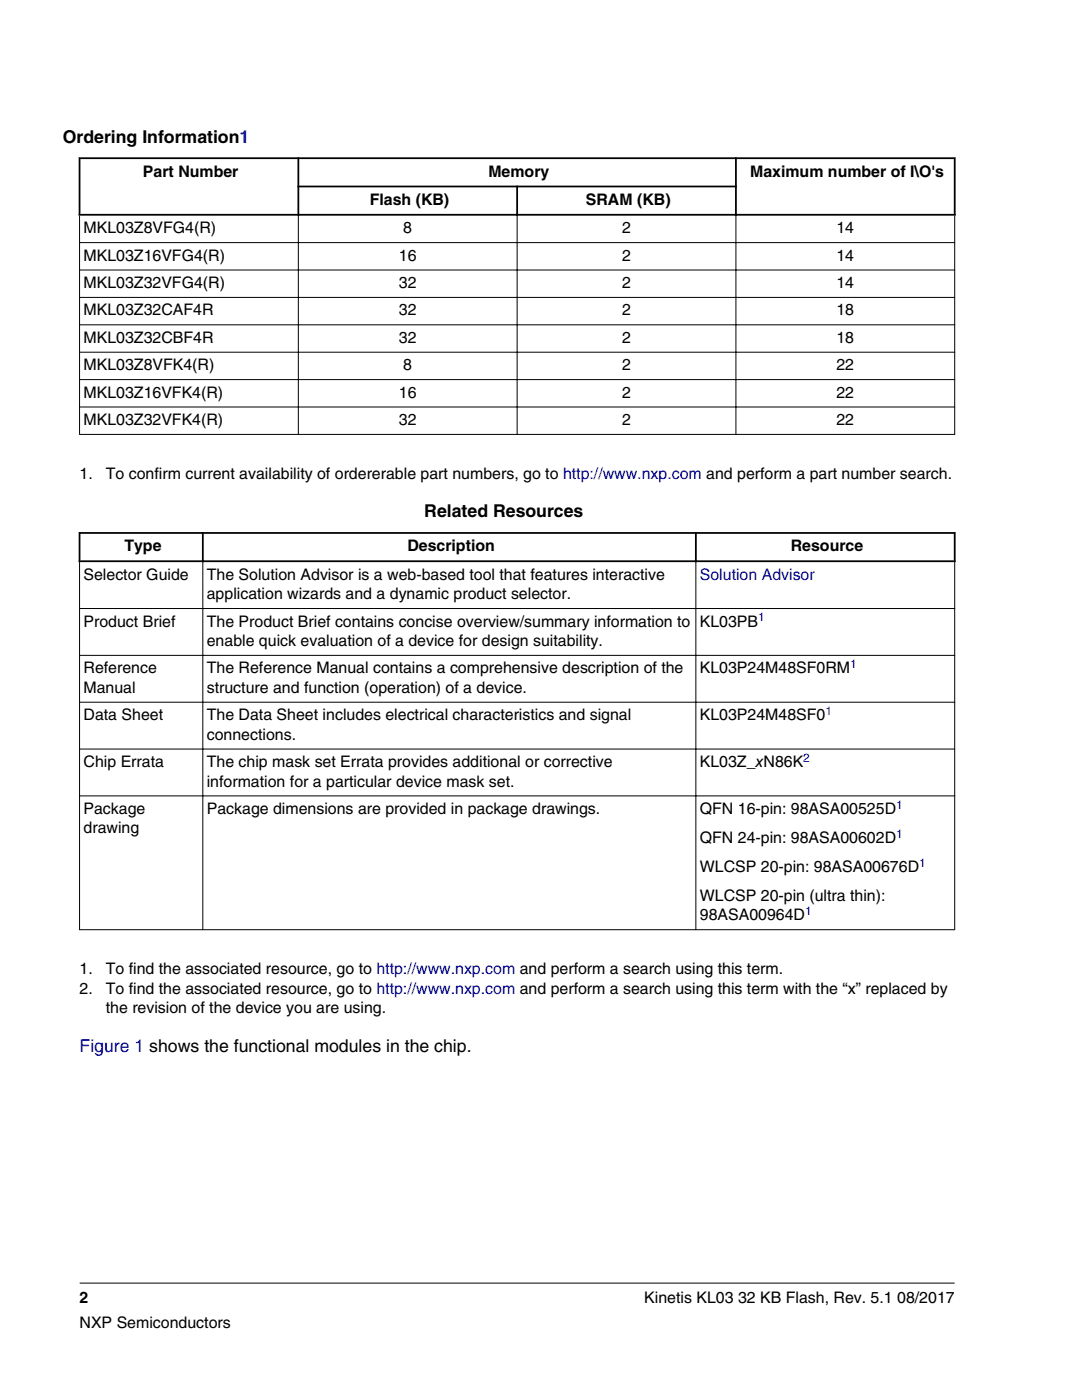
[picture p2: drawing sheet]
<svg xmlns="http://www.w3.org/2000/svg" width="216mm" height="279mm" viewBox="0 0 216 279" stroke-linecap="round" stroke-linejoin="round" font-family="sans-serif">
<defs><g id="words">
<g font-size="3.5">
<text x="12.5" y="28.5">Ordering Information1</text>
<text x="84.7" y="103.3">Related Resources</text>
</g>
<text font-size="3.5" fill="#00f" x="15.9" y="209.9">Figure 1 shows the functional modules in the chip.</text>
<g font-size="3.2">
<text x="28.5" y="35.3">Part Number</text>
<text x="97.5" y="35.3">Memory</text>
<text x="149.7" y="35.3">Maximum number of I\O's</text>
<text x="73.8" y="40.9">Flash (KB)</text>
<text x="116.9" y="40.9">SRAM (KB)</text>
<text x="16.7" y="46.6">MKL03Z8VFG4(R)</text>
<text x="80.5" y="46.6">8</text>
<text x="124.1" y="46.6">2</text>
<text x="166.9" y="46.6">14</text>
<text x="16.7" y="52">MKL03Z16VFG4(R)</text>
<text x="79.6" y="52">16</text>
<text x="124.1" y="52">2</text>
<text x="166.9" y="52">14</text>
<text x="16.7" y="57.5">MKL03Z32VFG4(R)</text>
<text x="79.6" y="57.5">32</text>
<text x="124.1" y="57.5">2</text>
<text x="166.9" y="57.5">14</text>
<text x="16.7" y="63">MKL03Z32CAF4R</text>
<text x="79.6" y="63">32</text>
<text x="124.1" y="63">2</text>
<text x="166.9" y="63">18</text>
<text x="16.7" y="68.4">MKL03Z32CBF4R</text>
<text x="79.6" y="68.4">32</text>
<text x="124.1" y="68.4">2</text>
<text x="166.9" y="68.4">18</text>
<text x="16.7" y="73.9">MKL03Z8VFK4(R)</text>
<text x="80.5" y="73.9">8</text>
<text x="124.1" y="73.9">2</text>
<text x="166.9" y="73.9">22</text>
<text x="16.7" y="79.4">MKL03Z16VFK4(R)</text>
<text x="79.6" y="79.4">16</text>
<text x="124.1" y="79.4">2</text>
<text x="166.9" y="79.4">22</text>
<text x="16.7" y="84.8">MKL03Z32VFK4(R)</text>
<text x="79.6" y="84.8">32</text>
<text x="124.1" y="84.8">2</text>
<text x="166.9" y="84.8">22</text>
<text x="15.9" y="95.6">1.</text>
<text x="21.1" y="95.6">To confirm current availability of ordererable part numbers, go to http://www.nxp.com and perform a part number search.</text>
<text x="24.8" y="110">Type</text>
<text x="81.3" y="110">Description</text>
<text x="157.8" y="110">Resource</text>
<text x="16.7" y="115.7">Selector Guide</text>
<text x="41.3" y="115.7">The Solution Advisor is a web-based tool that features interactive</text>
<text x="41.3" y="119.6">application wizards and a dynamic product selector.</text>
<text x="16.7" y="125.1">Product Brief</text>
<text x="41.3" y="125.1">The Product Brief contains concise overview/summary information to</text>
<text x="139.6" y="125.1">KL03PB</text>
<text x="41.3" y="128.9">enable quick evaluation of a device for design suitability.</text>
<text x="16.7" y="134.4">Reference</text>
<text x="41.3" y="134.4">The Reference Manual contains a comprehensive description of the</text>
<text x="139.6" y="134.4">KL03P24M48SF0RM</text>
<text x="16.7" y="138.3">Manual</text>
<text x="16.7" y="143.7">Data Sheet</text>
<text x="41.3" y="143.7">The Data Sheet includes electrical characteristics and signal</text>
<text x="41.3" y="138.3">structure and function (operation) of a device.</text>
<text x="139.6" y="143.7">KL03P24M48SF0</text>
<text x="41.3" y="147.6">connections.</text>
<text x="16.7" y="153.1">Chip Errata</text>
<text x="41.3" y="153.1">The chip mask set Errata provides additional or corrective</text>
<text x="139.6" y="153.1">KL03Z_xN86K</text>
<text x="41.3" y="157">information for a particular device mask set.</text>
<text x="16.7" y="162.4">Package</text>
<text x="16.7" y="166.3">drawing</text>
<text x="41.3" y="162.4">Package dimensions are provided in package drawings.</text>
<text x="139.6" y="162.4">QFN 16-pin: 98ASA00525D</text>
<text x="139.6" y="168.2">QFN 24-pin: 98ASA00602D</text>
<text x="139.6" y="174">WLCSP 20-pin: 98ASA00676D</text>
<text x="139.6" y="179.8">WLCSP 20-pin (ultra thin):</text>
<text x="139.6" y="183.7">98ASA00964D</text>
<text x="15.9" y="194.4">1.</text>
<text x="21.1" y="194.4">To find the associated resource, go to http://www.nxp.com and perform a search using this term.</text>
<text x="15.9" y="198.3">2.</text>
<text x="21.1" y="198.3">To find the associated resource, go to http://www.nxp.com and perform a search using this term with the “x” replaced by</text>
<text x="21.1" y="202.2">the revision of the device you are using.</text>
<text x="15.9" y="260">2</text>
<text x="128.6" y="260">Kinetis KL03 32 KB Flash, Rev. 5.1 08/2017</text>
<text x="15.9" y="265">NXP Semiconductors</text>
</g>
<text font-size="3.2" fill="#00f" x="139.6" y="115.7">Solution Advisor</text>
<g font-size="2.4" fill="#00f">
<text x="151.3" y="124">1</text>
<text x="169.6" y="133.3">1</text>
<text x="164.7" y="142.7">1</text>
<text x="160.3" y="152">2</text>
<text x="178.8" y="161.4">1</text>
<text x="178.8" y="167.2">1</text>
<text x="183.4" y="173">1</text>
<text x="160.6" y="182.6">1</text>
</g>
</g></defs>
<path d="M15.7 31.6h175M15.9 31.4v11.6M59.4 37.2h87.6M59.5 31.4v11.6M103.2 37v6M146.8 31.4v11.6M190.5 31.4v11.6M15.7 42.9h175" fill="none" stroke="#000" stroke-width=".35"/>
<g fill="none" stroke="#000" stroke-width=".2">
<path d="M15.8 48.4h174.8M15.8 53.9h174.8M15.8 59.4h174.8M15.9 43v43.8M59.5 42.7v44.1M103.2 42.7v44.1M146.8 42.7v44.1M190.5 43v43.8M15.8 64.8h174.8M15.8 70.3h174.8M15.8 75.8h174.8M15.8 81.2h174.8"/>
<path d="M15.8 86.7h174.8"/>
</g>
<g fill="#fff">
<path d="M15.9 100.2h174.6v87.2h-174.6z" fill-rule="evenodd"/>
<path d="M16.1 106.5h24.2v5.3h-24.2z" fill-rule="evenodd"/>
<path d="M40.6 106.5h98.1v5.3h-98.1z" fill-rule="evenodd"/>
<path d="M139 106.5h51.3v5.3h-51.3z" fill-rule="evenodd"/>
<path d="M16 112.2h24.4v9.2h-24.4z" fill-rule="evenodd"/>
<path d="M40.6 112.2h98.2v9.2h-98.2z" fill-rule="evenodd"/>
<path d="M138.9 112.2h51.5v9.2h-51.5z" fill-rule="evenodd"/>
<path d="M16 121.5h24.4v9.2h-24.4z" fill-rule="evenodd"/>
<path d="M40.6 121.5h98.2v9.2h-98.2z" fill-rule="evenodd"/>
<path d="M138.9 121.5h51.5v9.2h-51.5z" fill-rule="evenodd"/>
<path d="M16 130.9h24.4v9.2h-24.4z" fill-rule="evenodd"/>
<path d="M40.6 130.9h98.2v9.2h-98.2z" fill-rule="evenodd"/>
<path d="M138.9 130.9h51.5v9.2h-51.5z" fill-rule="evenodd"/>
<path d="M16 140.2h24.4v9.2h-24.4z" fill-rule="evenodd"/>
<path d="M40.6 140.2h98.2v9.2h-98.2z" fill-rule="evenodd"/>
<path d="M138.9 140.2h51.5v9.2h-51.5z" fill-rule="evenodd"/>
<path d="M16 149.6h24.4v9.1h-24.4z" fill-rule="evenodd"/>
<path d="M40.6 149.6h98.2v9.1h-98.2z" fill-rule="evenodd"/>
<path d="M138.9 149.6h51.5v9.1h-51.5z" fill-rule="evenodd"/>
<path d="M16 158.9h24.4v26.6h-24.4z" fill-rule="evenodd"/>
<path d="M40.6 158.9h98.2v26.6h-98.2z" fill-rule="evenodd"/>
<path d="M138.9 158.9h51.5v26.6h-51.5z" fill-rule="evenodd"/>
</g>
<path d="M15.7 106.4h175M15.7 112h175M15.9 106.2v6M40.5 106.2v6M138.9 106.2v6M190.5 106.2v6" fill="none" stroke="#000" stroke-width=".35"/>
<path d="M15.9 112.1v73.5M40.5 111.8v73.8M138.9 111.8v73.8M190.5 112.1v73.5M15.8 121.4h174.8M15.8 130.8h174.8M15.8 140.1h174.8M15.8 149.5h174.8M15.8 158.8h174.8M15.8 185.5h174.8M15.9 256.1h174.6" fill="none" stroke="#000" stroke-width=".2"/>
<use href="#words"/>
</svg>
